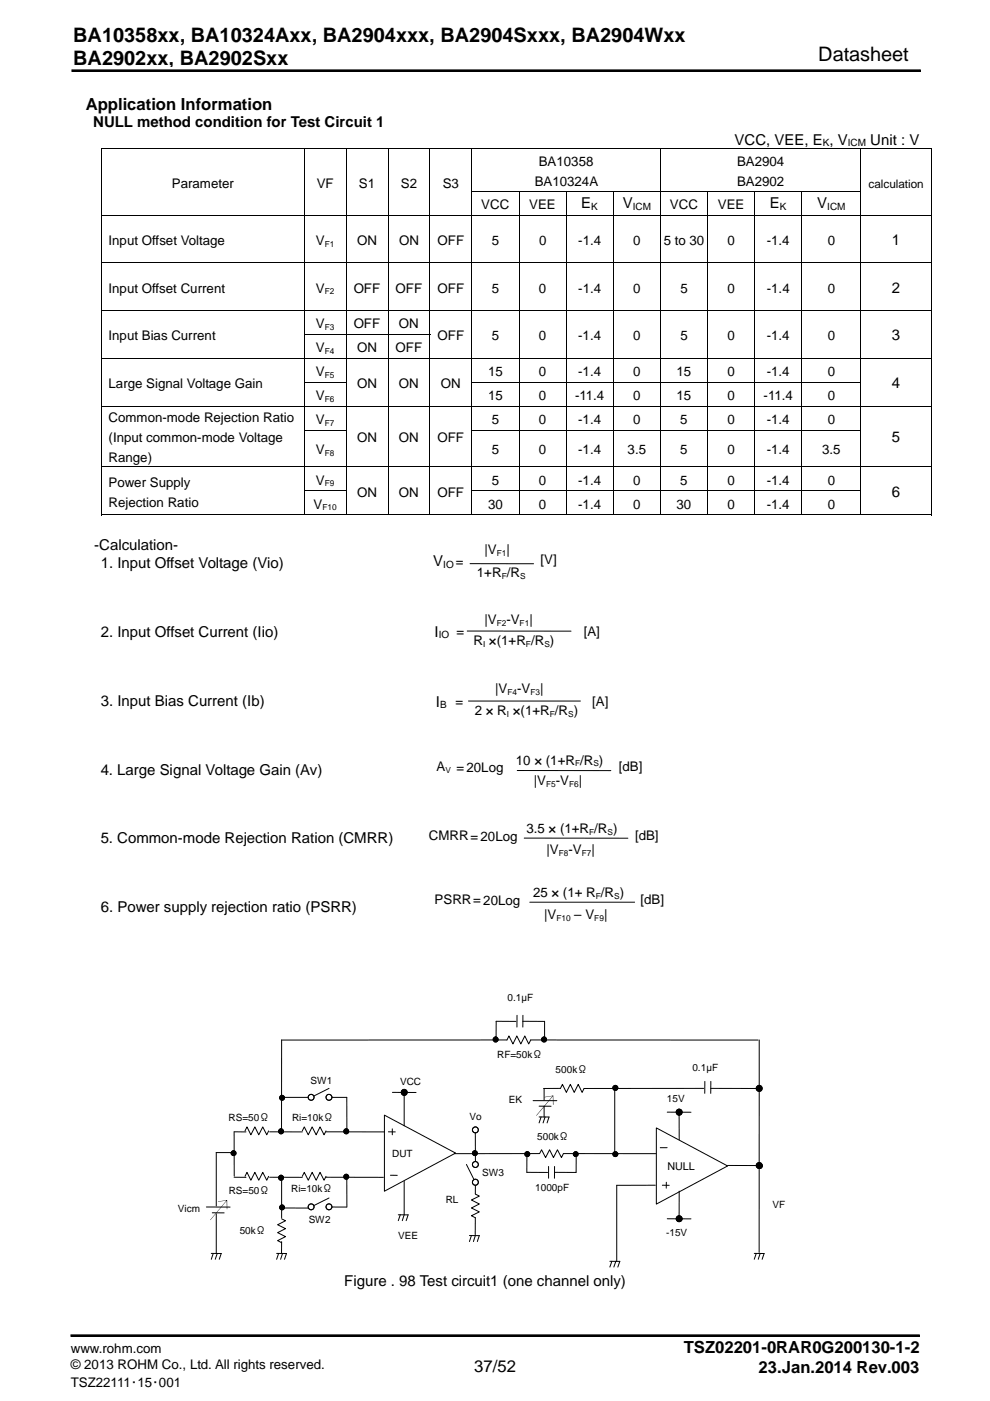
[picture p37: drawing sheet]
<svg xmlns="http://www.w3.org/2000/svg" width="210mm" height="297mm" viewBox="0 0 210 297" stroke-linecap="round" stroke-linejoin="round" font-family="sans-serif">
<defs><g id="words">
<g font-size="4.2">
<text x="15.5" y="8.8">BA10358xx, BA10324Axx, BA2904xxx, BA2904Sxxx, BA2904Wxx</text>
<text x="15.5" y="13.7">BA2902xx, BA2902Sxx</text>
<text x="173.6" y="12.9">Datasheet</text>
</g>
<g font-size="3.5">
<text x="18.2" y="23.3">Application Information</text>
<text x="145" y="286.9">TSZ02201-0RAR0G200130-1-2</text>
<text x="100.6" y="290.9">37/52</text>
<text x="160.9" y="291">23.Jan.2014 Rev.003</text>
</g>
<g font-size="3.2">
<text x="19.8" y="27">NULL method condition for Test Circuit 1</text>
<text x="155.8" y="30.6">VCC, VEE, E , V</text>
<text x="184.6" y="30.6">Unit : V</text>
<text x="123.3" y="44.2">E</text>
<text x="132.1" y="44.2">V</text>
<text x="163.3" y="44.2">E</text>
<text x="173.4" y="44.2">V</text>
<text x="189.2" y="52">1</text>
<text x="189.2" y="62.1">2</text>
<text x="189.2" y="72.2">3</text>
<text x="189.2" y="82.3">4</text>
<text x="189.2" y="93.8">5</text>
<text x="189.2" y="105.3">6</text>
<text x="20" y="116.5">-Calculation-</text>
<text x="21.4" y="120.4">1. Input Offset Voltage (Vio)</text>
<text x="91.9" y="120">V</text>
<text x="21.4" y="135">2. Input Offset Current (Iio)</text>
<text x="92.2" y="135">I</text>
<text x="21.4" y="149.6">3. Input Bias Current (Ib)</text>
<text x="92.5" y="149.8">I</text>
<text x="21.4" y="164.2">4. Large Signal Voltage Gain (Av)</text>
<text x="21.4" y="178.8">5. Common-mode Rejection Ration (CMRR)</text>
<text x="21.4" y="193.4">6. Power supply rejection ratio (PSRR)</text>
<text x="73" y="272.7">Figure . 98 Test circuit1 (one channel only)</text>
</g>
<g font-size="2.8">
<text x="114.3" y="35.2">BA10358</text>
<text x="156.3" y="35.2">BA2904</text>
<text x="36.4" y="39.8">Parameter</text>
<text x="67.2" y="39.8">VF</text>
<text x="76.1" y="39.8">S1</text>
<text x="85" y="39.8">S2</text>
<text x="93.9" y="39.8">S3</text>
<text x="113.4" y="39.4">BA10324A</text>
<text x="156.3" y="39.4">BA2902</text>
<text x="102.1" y="44.4">VCC</text>
<text x="112.2" y="44.4">VEE</text>
<text x="142.1" y="44.4">VCC</text>
<text x="152.3" y="44.4">VEE</text>
<text x="23" y="52">Input Offset Voltage</text>
<text x="67" y="52">V</text>
<text x="75.7" y="52">ON</text>
<text x="84.6" y="52">ON</text>
<text x="92.8" y="52">OFF</text>
<text x="104.3" y="52">5</text>
<text x="114.3" y="52">0</text>
<text x="122.7" y="52">-1.4</text>
<text x="134.3" y="52">0</text>
<text x="140.8" y="52">5 to 30</text>
<text x="154.3" y="52">0</text>
<text x="162.6" y="52">-1.4</text>
<text x="175.6" y="52">0</text>
<text x="23" y="62.1">Input Offset Current</text>
<text x="67" y="62.1">V</text>
<text x="75" y="62.1">OFF</text>
<text x="83.9" y="62.1">OFF</text>
<text x="92.8" y="62.1">OFF</text>
<text x="104.3" y="62.1">5</text>
<text x="114.3" y="62.1">0</text>
<text x="122.7" y="62.1">-1.4</text>
<text x="134.3" y="62.1">0</text>
<text x="144.3" y="62.1">5</text>
<text x="154.3" y="62.1">0</text>
<text x="162.7" y="62.1">-1.4</text>
<text x="175.6" y="62.1">0</text>
<text x="67" y="69.6">V</text>
<text x="75" y="69.6">OFF</text>
<text x="84.6" y="69.6">ON</text>
<text x="23" y="72.2">Input Bias Current</text>
<text x="67" y="74.7">V</text>
<text x="75.7" y="74.7">ON</text>
<text x="83.9" y="74.7">OFF</text>
<text x="92.8" y="72.2">OFF</text>
<text x="104.3" y="72.2">5</text>
<text x="114.3" y="72.2">0</text>
<text x="122.6" y="72.2">-1.4</text>
<text x="134.3" y="72.2">0</text>
<text x="144.3" y="72.2">5</text>
<text x="154.3" y="72.2">0</text>
<text x="162.6" y="72.2">-1.4</text>
<text x="175.6" y="72.2">0</text>
<text x="23" y="82.3">Large Signal Voltage Gain</text>
<text x="67" y="79.8">V</text>
<text x="75.7" y="82.3">ON</text>
<text x="84.6" y="82.3">ON</text>
<text x="93.5" y="82.3">ON</text>
<text x="103.5" y="79.8">15</text>
<text x="114.3" y="79.8">0</text>
<text x="122.6" y="79.8">-1.4</text>
<text x="134.3" y="79.8">0</text>
<text x="143.5" y="79.8">15</text>
<text x="154.3" y="79.8">0</text>
<text x="162.6" y="79.8">-1.4</text>
<text x="175.6" y="79.8">0</text>
<text x="23" y="89.6">Common-mode Rejection Ratio</text>
<text x="67" y="84.9">V</text>
<text x="67" y="90">V</text>
<text x="103.5" y="84.9">15</text>
<text x="104.3" y="90">5</text>
<text x="114.3" y="84.9">0</text>
<text x="114.3" y="90">0</text>
<text x="122" y="84.9">-11.4</text>
<text x="122.6" y="90">-1.4</text>
<text x="134.3" y="84.9">0</text>
<text x="134.3" y="90">0</text>
<text x="143.5" y="84.9">15</text>
<text x="144.3" y="90">5</text>
<text x="154.3" y="84.9">0</text>
<text x="154.3" y="90">0</text>
<text x="162" y="84.9">-11.4</text>
<text x="162.6" y="90">-1.4</text>
<text x="175.5" y="84.9">0</text>
<text x="175.6" y="90">0</text>
<text x="23" y="93.8">(Input common-mode Voltage</text>
<text x="75.7" y="93.8">ON</text>
<text x="84.6" y="93.8">ON</text>
<text x="92.8" y="93.8">OFF</text>
<text x="23" y="98">Range)</text>
<text x="67" y="96.4">V</text>
<text x="104.3" y="96.4">5</text>
<text x="114.3" y="96.4">0</text>
<text x="122.6" y="96.4">-1.4</text>
<text x="133.1" y="96.4">3.5</text>
<text x="144.3" y="96.4">5</text>
<text x="154.3" y="96.4">0</text>
<text x="162.6" y="96.4">-1.4</text>
<text x="174.4" y="96.4">3.5</text>
<text x="23" y="103.2">Power Supply</text>
<text x="23" y="107.4">Rejection Ratio</text>
<text x="66.5" y="107.8">V</text>
<text x="67" y="102.8">V</text>
<text x="75.7" y="105.3">ON</text>
<text x="84.6" y="105.3">ON</text>
<text x="92.8" y="105.3">OFF</text>
<text x="103.5" y="107.8">30</text>
<text x="104.3" y="102.8">5</text>
<text x="114.3" y="107.8">0</text>
<text x="114.3" y="102.8">0</text>
<text x="122.6" y="107.8">-1.4</text>
<text x="122.6" y="102.8">-1.4</text>
<text x="134.3" y="107.8">0</text>
<text x="134.3" y="102.8">0</text>
<text x="143.5" y="107.8">30</text>
<text x="144.3" y="102.8">5</text>
<text x="154.3" y="107.8">0</text>
<text x="154.3" y="102.8">0</text>
<text x="162.6" y="107.8">-1.4</text>
<text x="162.6" y="102.8">-1.4</text>
<text x="175.6" y="107.8">0</text>
<text x="175.6" y="102.8">0</text>
<text x="96.7" y="119.9">=</text>
<text x="102.7" y="117.5">|V</text>
<text x="107.4" y="117.5">|</text>
<text x="114.7" y="119.7">[V]</text>
<text x="101.2" y="122.3">1+R /R</text>
<text x="96.8" y="134.9">=</text>
<text x="100.4" y="136.8">R ×(1+R /R )</text>
<text x="102.7" y="132.3">|V</text>
<text x="107.4" y="132.3">-V</text>
<text x="112.3" y="132.3">|</text>
<text x="123.8" y="134.9">[A]</text>
<text x="96.6" y="149.7">=</text>
<text x="105" y="146.9">|V</text>
<text x="109.7" y="146.9">-V</text>
<text x="114.6" y="146.9">|</text>
<text x="125.6" y="149.7">[A]</text>
<text x="100.7" y="151.6">2 × R ×(1+R /R )</text>
<text x="92.6" y="163.5">A</text>
<text x="96.8" y="163.7">=20Log</text>
<text x="109.4" y="162.1">10 × (1+R /R )</text>
<text x="113.2" y="166.5">|V</text>
<text x="117.9" y="166.5">-V</text>
<text x="122.8" y="166.5">|</text>
<text x="131.2" y="163.5">[dB]</text>
<text x="91" y="178">CMRR=20Log</text>
<text x="111.7" y="176.7">3.5 × (1+R /R )</text>
<text x="134.7" y="178">[dB]</text>
<text x="115.9" y="181.1">|V</text>
<text x="120.6" y="181.1">-V</text>
<text x="125.5" y="181.1">|</text>
<text x="92.2" y="191.6">PSRR=20Log</text>
<text x="113.1" y="190.2">25 × (1+ R /R )</text>
<text x="135.8" y="191.6">[dB]</text>
<text x="115.4" y="194.9">|V</text>
<text x="121.8" y="194.9">– V</text>
<text x="128.1" y="194.9">|</text>
<text x="15" y="286.9">www.rohm.com</text>
<text x="15" y="290.3">© 2013 ROHM Co., Ltd. All rights reserved.</text>
<text x="15" y="294">TSZ22111･15･001</text>
</g>
<text font-size="2.5" x="184.2" y="39.8">calculation</text>
<text font-size="2.3" x="141.6" y="248.1">NULL</text>
<g font-size="2.1">
<text x="174.5" y="31">K</text>
<text x="179.8" y="31">ICM</text>
<text x="125.4" y="44.5">K</text>
<text x="134.2" y="44.5">ICM</text>
<text x="165.4" y="44.5">K</text>
<text x="175.5" y="44.5">ICM</text>
<text x="94" y="120.4">IO</text>
<text x="93.1" y="135.4">IO</text>
<text x="93.3" y="150.2">B</text>
<text x="107.7" y="212.3">0.1µF</text>
<text x="105.5" y="224.3">RF=50kΩ</text>
<text x="117.9" y="227.6">500kΩ</text>
<text x="146.9" y="227.1">0.1µF</text>
<text x="65.9" y="229.8">SW1</text>
<text x="84.9" y="230.1">VCC</text>
<text x="107.9" y="233.9">EK</text>
<text x="141.5" y="233.7">15V</text>
<text x="48.5" y="237.7">RS=50Ω</text>
<text x="62" y="237.7">Ri=10kΩ</text>
<text x="99.6" y="237.5">Vo</text>
<text x="83.2" y="245.3">DUT</text>
<text x="113.9" y="241.7">500kΩ</text>
<text x="102.3" y="249.3">SW3</text>
<text x="37.7" y="257">Vicm</text>
<text x="48.5" y="253.2">RS=50Ω</text>
<text x="61.8" y="252.8">Ri=10kΩ</text>
<text x="94.5" y="255">RL</text>
<text x="113.5" y="252.5">1000pF</text>
<text x="163.9" y="256.1">VF</text>
<text x="50.8" y="261.6">50kΩ</text>
<text x="65.5" y="259.3">SW2</text>
<text x="84.5" y="262.6">VEE</text>
<text x="141.3" y="262.1">-15V</text>
</g>
<g font-size="1.8">
<text x="68.9" y="52.3">F1</text>
<text x="68.9" y="62.4">F2</text>
<text x="68.9" y="70">F3</text>
<text x="68.9" y="75.1">F4</text>
<text x="68.9" y="80.2">F5</text>
<text x="68.9" y="85.2">F6</text>
<text x="68.9" y="90.3">F7</text>
<text x="68.9" y="96.7">F8</text>
<text x="68.9" y="103.1">F9</text>
<text x="68.4" y="108.2">F10</text>
<text x="105.3" y="117.9">F1</text>
<text x="106.4" y="122.7">F</text>
<text x="110.3" y="122.7">S</text>
<text x="102.4" y="137.1">I</text>
<text x="105.3" y="132.6">F2</text>
<text x="110.2" y="132.6">F1</text>
<text x="111.5" y="137.1">F</text>
<text x="115.5" y="137.1">S</text>
<text x="107.6" y="147.3">F4</text>
<text x="112.5" y="147.3">F3</text>
<text x="107.5" y="152">I</text>
<text x="116.6" y="152">F</text>
<text x="120.5" y="152">S</text>
<text x="94.5" y="163.9">V</text>
<text x="115.8" y="166.9">F5</text>
<text x="120.7" y="166.9">F6</text>
<text x="122" y="162.5">F</text>
<text x="125.9" y="162.5">S</text>
<text x="125" y="177">F</text>
<text x="128.9" y="177">S</text>
<text x="118.5" y="181.4">F8</text>
<text x="123.4" y="181.4">F7</text>
<text x="126.4" y="190.6">F</text>
<text x="130.3" y="190.6">S</text>
<text x="118" y="195.2">F10</text>
<text x="126" y="195.2">F9</text>
</g>
</g></defs>
<path d="M15.3 15h179.9" fill="none" stroke="#000" stroke-width=".32"/>
<g fill="none" stroke="#000" stroke-width=".21">
<path d="M15.3 14.8h179.9v.3h-179.9zM21.4 31.5h176.3M21.5 31.5v9M64.5 31.5v9M73.4 31.5v9M82.3 31.5v9M91.2 31.5v9M100.1 31.5v9M140.1 31.5v9M182.6 31.5v9M197.6 31.5v9M21.4 45.7h176.3"/>
<path d="M21.4 55.8h176.3M21.5 40.6v5M21.5 45.7v10M21.5 55.8v10M64.5 40.6v5M64.5 45.7v10M64.5 55.8v10M73.4 40.6v5M73.4 45.7v10M73.4 55.8v10M82.3 40.6v5M82.3 45.7v10"/>
<path d="M82.3 55.8v10M91.2 40.6v5M91.2 45.7v10M91.2 55.8v10M100 40.6h82.6M100.1 40.6v5M100.1 45.7v10M100.1 55.8v10M110.1 40.6v5M110.1 45.7v10M110.1 55.8v10M120.1 40.6v5"/>
<path d="M120.1 45.7v10M120.1 55.8v10M130.1 40.6v5M130.1 45.7v10M130.1 55.8v10M140.1 40.6v5M140.1 45.7v10M140.1 55.8v10M150.1 40.6v5M150.1 45.7v10M150.1 55.8v10M160.1 40.6v5"/>
<path d="M160.1 45.7v10M160.1 55.8v10M170.1 40.6v5M170.1 45.7v10M170.1 55.8v10M182.6 40.6v5M182.6 45.7v10M182.6 55.8v10M197.6 40.6v5M197.6 45.7v10M197.6 55.8v10M21.4 65.8h176.3"/>
<path d="M21.4 76h176.3M21.5 65.9v5M21.5 71v4.9M21.5 76v5M64.5 70.9h26.7M64.5 65.9v5M64.5 71v4.9M64.5 76v5M73.4 65.9v5M73.4 71v4.9M73.4 76v5M82.3 65.9v5"/>
<path d="M82.3 71v4.9M82.3 76v5M91.2 65.9v5M91.2 71v4.9M91.2 76v5M100.1 65.9v5M100.1 71v4.9M100.1 76v5M110.1 65.9v5M110.1 71v4.9M110.1 76v5M120.1 65.9v5"/>
<path d="M120.1 71v4.9M120.1 76v5M130.1 65.9v5M130.1 71v4.9M130.1 76v5M140.1 65.9v5M140.1 71v4.9M140.1 76v5M150.1 65.9v5M150.1 71v4.9M150.1 76v5M160.1 65.9v5"/>
<path d="M160.1 71v4.9M160.1 76v5M170.1 65.9v5M170.1 71v4.9M170.1 76v5M182.6 65.9v5M182.6 71v4.9M182.6 76v5M197.6 65.9v5M197.6 71v4.9M197.6 76v5M21.4 86.1h176.3"/>
<path d="M21.4 98.9h176.3M21.5 81.1v5M21.5 86.2v5M21.5 91.3v7.6M21.5 99v5M64.5 81.1h8.9M64.5 91.2h8.9M64.5 81.1v5M64.5 86.2v5M64.5 91.3v7.6M64.5 99v5M73.4 81.1v5"/>
<path d="M73.4 86.2v5M73.4 91.3v7.6M73.4 99v5M82.3 81.1v5M82.3 86.2v5M82.3 91.3v7.6M82.3 99v5M91.2 81.1v5M91.2 86.2v5M91.2 91.3v7.6M91.2 99v5M100 81.1h82.6"/>
<path d="M100.1 81.1v5M100.1 86.2v5h82.5M100.1 91.3v7.6M100.1 99v5M110.1 81.1v5M110.1 86.2v5M110.1 91.3v7.6M110.1 99v5M120.1 81.1v5M120.1 86.2v5M120.1 91.3v7.6M120.1 99v5"/>
<path d="M130.1 81.1v5M130.1 86.2v5M130.1 91.3v7.6M130.1 99v5M140.1 81.1v5M140.1 86.2v5M140.1 91.3v7.6M140.1 99v5M150.1 81.1v5M150.1 86.2v5M150.1 91.3v7.6M150.1 99v5"/>
<path d="M160.1 81.1v5M160.1 86.2v5M160.1 91.3v7.6M160.1 99v5M170.1 81.1v5M170.1 86.2v5M170.1 91.3v7.6M170.1 99v5M182.6 81.1v5M182.6 86.2v5M182.6 91.3v7.6M182.6 99v5"/>
<path d="M197.6 81.1v5M197.6 86.2v5M197.6 91.3v7.6M197.6 99v5M21.4 109.2h176.1M21.5 104.1v5.1M64.5 104h8.9M64.5 104.1v5M73.4 104.1v5M82.3 104.1v5M91.2 104.1v5M110.1 104.1v5"/>
<path d="M120.1 104.1v5M130.1 104.1v5M140.1 104.1v5M150.1 104.1v5M160.1 104.1v5M170.1 104.1v5M182.6 104.1v5M182.6 104l-82.5 .1v5M197.6 104.1v5.1M52.2 240h-2.5v9.4M57.2 240h6.9M59.7 220.5v19.5"/>
<path d="M60.1 232.7h6.1M69.6 232.7h4v7.3M82.4 240h1.4M83.2 239.3v1.3M107.5 220.5h-47.8M112.6 220.5h48.2M118.9 230.8h-3.6M130.4 230.8v14.2M144 235.8l.1 5.9M149.3 230.8h-25.4M150.7 230.8h10.5M161 220.5v45"/>
<path d="M45.8 244.4h4M59.7 249.6v8.6M69.2 249.6h12.1M73.6 249.6v6.3M82.8 249.2h1.5M85.7 250.4v7.2M100.8 240.2v6.7M100.8 258.2v3.6M100.8 250.7v2.5M114.4 244.6h-18M119.5 244.6h19.7M59.7 263.2v2.5"/>
<path d="M15 283h180v.3h-180z"/>
<circle cx="59.6" cy="239.9" r=".53"/>
<circle cx="59.6" cy="239.9" r=".52"/>
<circle cx="59.8" cy="232.8" r=".52"/>
<circle cx="73.4" cy="239.9" r=".52"/>
<circle cx="73.4" cy="239.9" r=".53"/>
<circle cx="100.7" cy="244.5" r=".51"/>
<circle cx="100.7" cy="244.5" r=".52"/>
<circle cx="111.8" cy="244.7" r=".52"/>
<circle cx="122.1" cy="244.7" r=".51"/>
</g>
<path d="M15.1 283.2h179.9" fill="none" stroke="#000" stroke-width=".28"/>
<g fill="#000">
<path d="M21.4 31.4h.2v.1h-.2zM197.5 31.4h.2v.1h-.2zM21.4 40.5l.2 .1zM64.5 40.5l.1 .1zM73.4 40.5v.1zM82.3 40.5v.1zM91.1 40.5l.1 .1zM197.5 40.5l.2 .1zM21.4 70.9l.2 .1zM100 70.9l.1 .1zM110 70.9l.1 .1zM120 70.9l.1 .1z"/>
<path d="M130 70.9l.1 .1zM140 70.9l.1 .1zM150.1 70.9v.1zM160 70.9l.1 .1zM170.1 70.9v.1zM182.6 70.9v.1zM197.5 70.9l.2 .1zM21.4 81l.2 .1zM21.4 91.2l.2 .1zM82.3 81v.1zM82.3 91.2v.1zM91.1 81l.1 .1z"/>
<path d="M91.1 91.2l.1 .1zM197.5 81l.2 .1zM197.5 91.2l.2 .1zM21.4 104l.2 .1zM82.3 104v.1zM91.1 104l.1 .1zM197.5 104l.2 .1zM197.5 109.1h.2v.1h-.2z"/>
</g>
<g fill="#000">
<circle cx="59.6" cy="239.9" r=".52"/>
<circle cx="59.8" cy="232.8" r=".52"/>
<circle cx="73.4" cy="239.9" r=".52"/>
<circle cx="100.7" cy="244.5" r=".51"/>
<circle cx="111.8" cy="244.7" r=".52"/>
<circle cx="122.1" cy="244.7" r=".51"/>
</g>
<circle cx="69.8" cy="232.7" r=".62" fill="#fff"/>
<g fill="none" stroke="#000" stroke-width=".21">
<path d="M69.8 230.8l-3.8 1.9"/>
<circle cx="69.8" cy="232.7" r=".62"/>
</g>
<circle cx="66" cy="232.7" r=".62" fill="#fff"/>
<g fill="none" stroke="#000" stroke-width=".21">
<path d="M52 239.8l.4-.9 .8 1.7 .9-1.7 .8 1.7 .8-1.7 .9 1.7 .4-.8M64.1 239.8l.4-.9 .9 1.7 .8-1.7 .9 1.7 .8-1.7 .8 1.7 .5-.8M49.7 249.6h2.5M52 249.4l.4-.8 .8 1.6 .9-1.6 .8 1.6 .8-1.6 .9 1.6 .4-.8M57.2 249.6h6.9M59.7 258.4l.9 .4-1.7 .9 1.7 .8-1.7 .8 1.7 .9-1.7 .8 .8 .5M60.1 256.1h5.9M64.1 249.4l.4-.8 .9 1.6 .8-1.6 .9 1.6 .8-1.6 .8 1.6 .5-.8M69.6 255.9h4"/>
<circle cx="66" cy="232.7" r=".62"/>
<circle cx="49.5" cy="244.5" r=".52"/>
<circle cx="49.5" cy="244.5" r=".51"/>
<circle cx="59.6" cy="249.7" r=".53"/>
<circle cx="59.6" cy="249.7" r=".52"/>
<circle cx="59.8" cy="256" r=".52"/>
<circle cx="59.8" cy="256" r=".51"/>
<circle cx="73.4" cy="249.5" r=".52"/>
</g>
<g fill="#000">
<circle cx="49.5" cy="244.5" r=".51"/>
<circle cx="59.6" cy="249.7" r=".52"/>
<circle cx="59.8" cy="256" r=".51"/>
<circle cx="73.4" cy="249.5" r=".52"/>
</g>
<circle cx="69.8" cy="255.9" r=".63" fill="#fff"/>
<g fill="none" stroke="#000" stroke-width=".21">
<path d="M69.8 254l-3.8 1.9"/>
<circle cx="69.8" cy="255.9" r=".63"/>
</g>
<circle cx="66" cy="255.9" r=".63" fill="#fff"/>
<circle cx="66" cy="255.9" r=".63" fill="none" stroke="#000" stroke-width=".21"/>
<circle cx="100.8" cy="246.9" r=".63" fill="#fff"/>
<g fill="none" stroke="#000" stroke-width=".21">
<path d="M98.9 246.9l1.9 3.8"/>
<circle cx="100.8" cy="246.9" r=".63"/>
</g>
<circle cx="100.8" cy="250.7" r=".63" fill="#fff"/>
<g fill="none" stroke="#000" stroke-width=".21">
<path d="M69.2 240h12.3M83.2 231.6h5M85.7 231.6v7.1M107.5 220.5l.4-.9 .9 1.7 .8-1.7 .9 1.7 .8-1.7 .8 1.7 .5-.8M113.1 233.4h5M114.3 234.5h2.6M114.3 236.8h2.2l-.5 1.3M114.8 236.8l-.5 1.3M115.4 230.8v2.5M115.4 234.5v2.3M115.6 236.8l-.4 1.3M118.9 230.8l.4-.9 .8 1.7 .9-1.7 .8 1.7 .8-1.7 .9 1.7 .4-.8"/>
<path d="M141.5 235.8h5.1M149.5 229.3v2.5M150.8 229.3l-.1 2.5M100.8 253.2l.9 .4-1.7 .8 1.7 .9-1.7 .8 1.7 .8-1.7 .9 .8 .4M114.4 244.6l.5-.8 .8 1.6 .9-1.6 .8 1.6 .8-1.6 .9 1.6 .4-.8M58.7 265.7l2.1 .1-.5 1.2M59.1 265.7l-.4 1.3M59.9 265.7l-.4 1.3M99.6 262h2.1M100 262l-.4 1.2M100.8 262l-.4 1.2M101.7 262l-.5 1.2"/>
<path d="M160 265.7l2.1 .1-.5 1.2M160.4 265.7l-.4 1.3M161.2 265.7l-.4 1.3"/>
<circle cx="130.5" cy="230.7" r=".53"/>
<circle cx="144.1" cy="235.8" r=".63"/>
<circle cx="100.8" cy="250.7" r=".63"/>
</g>
<g fill="#000">
<circle cx="130.5" cy="230.7" r=".53"/>
<circle cx="144.1" cy="235.8" r=".63"/>
</g>
<circle cx="100.8" cy="239.6" r=".63" fill="#fff"/>
<g fill="none" stroke="#000" stroke-width=".21">
<path d="M81.5 236.4l15.1 8.1-15.1 8.1zM43.8 255.9h5M45 257.1l2.5 .1M45.9 244.4v11.3M45.9 257.3v8.4M84.5 257.6h2.1M84.9 257.6l-.4 1.2M85.7 257.6l-.4 1.2M86.6 257.6l-.5 1.2M44.8 265.7l2.1 .1-.4 1.2M45.2 265.7l-.4 1.3M46.1 265.7l-.4 1.3"/>
<circle cx="85.7" cy="231.6" r=".63"/>
<circle cx="100.8" cy="239.6" r=".63"/>
</g>
<circle cx="85.7" cy="231.6" r=".63" fill="#000"/>
<path d="M139.2 239.1l15.1 8.1-15.1 8.1z" fill="#fff"/>
<g fill="none" stroke="#000" stroke-width=".21">
<path d="M99.7 119.5h13.5M99.1 133.8h22M99.4 148.6h23.7M109.7 163.4h19.9M111.2 177.7h22M112.4 191.3h22.2M105.2 216.5l4.2 .1M105.2 216.5v3.8M109.7 215.3l-.1 2.5M110.9 216.5l4.6 .1v3.7M110.9 215.3v2.5M139.2 239.1l15.1 8.1-15.1 8.1z"/>
<path d="M111.8 244.8l-.1 3.8h4.4M116.4 247.3v2.5M117.6 247.3v2.5M122.2 244.8v3.8h-4.6M139 251.3h-8.2v16.1M140 243.3h1.5M140.5 251.3h1.4M141.3 250.7v1.2M141.5 258.4h5.1M144.1 252.5l-.1 5.9M154.3 247.1h6.5M129.3 267.4h2.2"/>
<path d="M129.8 267.4l-.5 1.2M130.6 267.4l-.4 1.2M131.5 267.4l-.5 1.2"/>
<circle cx="105.1" cy="220.4" r=".52"/>
<circle cx="105.1" cy="220.4" r=".53"/>
<circle cx="115.4" cy="220.4" r=".53"/>
<circle cx="161" cy="230.8" r=".63"/>
<circle cx="130.5" cy="244.7" r=".52"/>
<circle cx="144" cy="258.4" r=".63"/>
<circle cx="161" cy="247.1" r=".63"/>
<circle cx="161.1" cy="247.2" r=".53"/>
</g>
<g fill="#000">
<circle cx="105.1" cy="220.4" r=".52"/>
<circle cx="115.4" cy="220.4" r=".53"/>
<circle cx="161" cy="230.8" r=".63"/>
<circle cx="130.5" cy="244.7" r=".52"/>
<circle cx="144" cy="258.4" r=".63"/>
<circle cx="161" cy="247.1" r=".63"/>
<circle cx="161.1" cy="247.2" r=".53"/>
</g>
<g fill="#000">
<path d="M117.3 232.3l-3.6 4.2zM115.4 232.6l1.9-.3 .1 1.9-.1-1.9z"/>
<path d="M48.1 254.5l-3.5 4.2zM46.2 254.7l2-.3v2l-.1-1.9z"/>
</g>
<use href="#words"/>
</svg>
